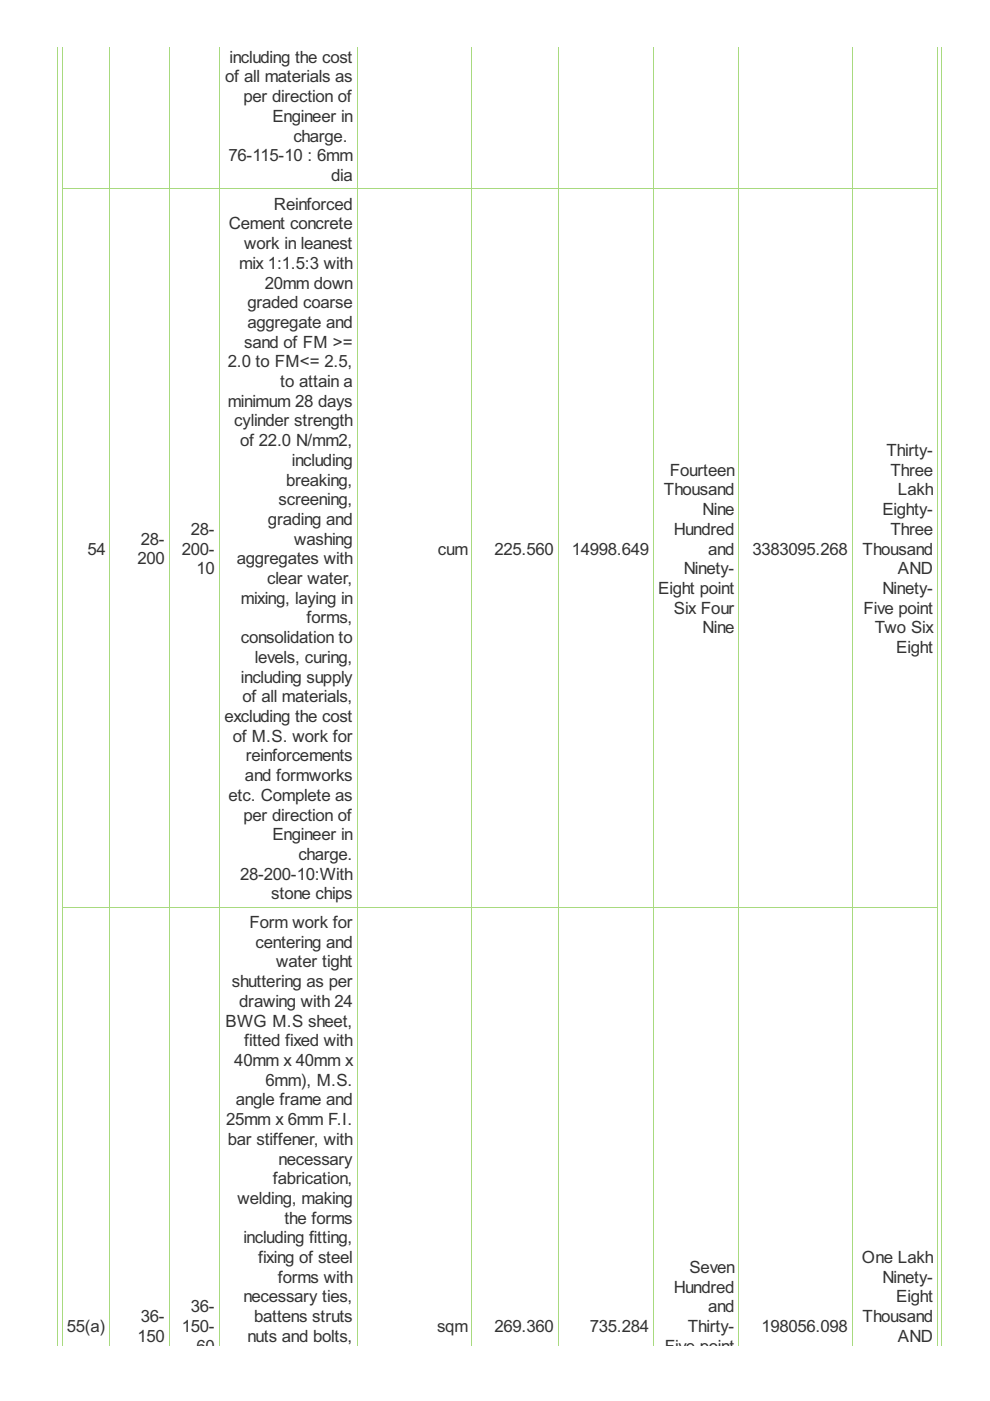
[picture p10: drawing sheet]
<svg xmlns="http://www.w3.org/2000/svg" width="210mm" height="297mm" viewBox="0 0 210 297" stroke-linecap="round" stroke-linejoin="round" font-family="sans-serif">
<defs><g id="words">
<g font-size="4" fill="#333">
<text x="47.8" y="17.5">of all materials as</text>
<text x="48.6" y="13.3">including the cost</text>
<text x="51.6" y="21.7">per direction of</text>
<text x="57.7" y="25.8">Engineer in</text>
<text x="48.5" y="34.2">76-115-10 : 6mm</text>
<text x="62.2" y="30">charge.</text>
<text x="70.2" y="38.4">dia</text>
<text x="58.1" y="44.5">Reinforced</text>
<text x="48.5" y="48.6">Cement concrete</text>
<text x="51.8" y="52.8">work in leanest</text>
<text x="50.7" y="57">mix 1:1.5:3 with</text>
<text x="52.5" y="65.3">graded coarse</text>
<text x="56.1" y="61.2">20mm down</text>
<text x="52.5" y="69.5">aggregate and</text>
<text x="48.3" y="77.9">2.0 to FM&lt;= 2.5,</text>
<text x="51.8" y="73.7">sand of FM &gt;=</text>
<text x="59.4" y="82.1">to attain a</text>
<text x="48.3" y="86.2">minimum 28 days</text>
<text x="49.7" y="90.4">cylinder strength</text>
<text x="50.9" y="94.6">of 22.0 N/mm2,</text>
<text x="61.9" y="98.8">including</text>
<text x="142" y="100.9">Fourteen</text>
<text x="188" y="96.7">Thirty-</text>
<text x="188.8" y="100.9">Three</text>
<text x="59.1" y="107.1">screening,</text>
<text x="60.6" y="102.9">breaking,</text>
<text x="140.8" y="105">Thousand</text>
<text x="190.4" y="105">Lakh</text>
<text x="40.5" y="113.4">28-</text>
<text x="56.8" y="111.3">grading and</text>
<text x="142.9" y="113.4">Hundred</text>
<text x="149" y="109.2">Nine</text>
<text x="187.1" y="109.2">Eighty-</text>
<text x="188.8" y="113.4">Three</text>
<text x="18.5" y="117.6">54</text>
<text x="29.1" y="119.7">200</text>
<text x="29.8" y="115.5">28-</text>
<text x="38.5" y="117.6">200-</text>
<text x="50.2" y="119.7">aggregates with</text>
<text x="62.4" y="115.5">washing</text>
<text x="92.8" y="117.6">cum</text>
<text x="104.9" y="117.6">225.560</text>
<text x="121.2" y="117.6">14998.649</text>
<text x="150.1" y="117.6">and</text>
<text x="159.5" y="117.6">3383095.268</text>
<text x="182.9" y="117.6">Thousand</text>
<text x="41.7" y="121.7">10</text>
<text x="56.6" y="123.8">clear water,</text>
<text x="139.6" y="125.9">Eight point</text>
<text x="145" y="121.7">Ninety-</text>
<text x="187.1" y="125.9">Ninety-</text>
<text x="190.4" y="121.7">AND</text>
<text x="51.1" y="128">mixing, laying in</text>
<text x="142.9" y="130.1">Six Four</text>
<text x="183.1" y="130.1">Five point</text>
<text x="51.1" y="136.4">consolidation to</text>
<text x="65" y="132.2">forms,</text>
<text x="149" y="134.3">Nine</text>
<text x="185.5" y="134.3">Two Six</text>
<text x="54" y="140.5">levels, curing,</text>
<text x="190" y="138.5">Eight</text>
<text x="51.1" y="144.7">including supply</text>
<text x="51.4" y="148.9">of all materials,</text>
<text x="47.6" y="153.1">excluding the cost</text>
<text x="49.3" y="157.3">of M.S. work for</text>
<text x="52.1" y="161.4">reinforcements</text>
<text x="51.9" y="165.6">and formworks</text>
<text x="48.5" y="169.8">etc. Complete as</text>
<text x="51.6" y="174">per direction of</text>
<text x="57.7" y="178.1">Engineer in</text>
<text x="63.3" y="182.3">charge.</text>
<text x="50.9" y="186.5">28-200-10:With</text>
<text x="57.5" y="190.7">stone chips</text>
<text x="52.9" y="196.8">Form work for</text>
<text x="54.2" y="200.9">centering and</text>
<text x="49.2" y="209.3">shuttering as per</text>
<text x="58.6" y="205.1">water tight</text>
<text x="50.7" y="213.5">drawing with 24</text>
<text x="47.8" y="217.7">BWG M.S sheet,</text>
<text x="51.8" y="221.8">fitted fixed with</text>
<text x="49.7" y="226">40mm x 40mm x</text>
<text x="56.3" y="230.2">6mm), M.S.</text>
<text x="47.9" y="238.5">25mm x 6mm F.I.</text>
<text x="50" y="234.4">angle frame and</text>
<text x="48.3" y="242.7">bar stiffener, with</text>
<text x="57.9" y="251.1">fabrication,</text>
<text x="59.1" y="246.9">necessary</text>
<text x="50.4" y="255.3">welding, making</text>
<text x="51.6" y="263.6">including fitting,</text>
<text x="60.3" y="259.4">the forms</text>
<text x="54.7" y="267.8">fixing of steel</text>
<text x="146.2" y="269.9">Seven</text>
<text x="182.7" y="267.8">One Lakh</text>
<text x="58.9" y="272">forms with</text>
<text x="142.9" y="274.1">Hundred</text>
<text x="187.1" y="272">Ninety-</text>
<text x="29.8" y="280.3">36-</text>
<text x="40.5" y="278.2">36-</text>
<text x="51.6" y="276.1">necessary ties,</text>
<text x="53.9" y="280.3">battens struts</text>
<text x="150.1" y="278.2">and</text>
<text x="182.9" y="280.3">Thousand</text>
<text x="190" y="276.1">Eight</text>
<text x="14.2" y="282.4">55(a)</text>
<text x="29.1" y="284.5">150</text>
<text x="38.5" y="282.4">150-</text>
<text x="41.7" y="286.6">60</text>
<text x="52.5" y="284.5">nuts and bolts,</text>
<text x="92.7" y="282.4">sqm</text>
<text x="104.9" y="282.4">269.360</text>
<text x="125.1" y="282.4">735.284</text>
<text x="141" y="286.6">Five point</text>
<text x="145.8" y="282.4">Thirty-</text>
<text x="161.4" y="282.4">198056.098</text>
<text x="190.4" y="284.5">AND</text>
</g>
</g></defs>
<g fill="none" stroke="#a8da7f" stroke-width=".21">
<path d="M12.2 9.9v275.5M13.2 9.9v275.5M23.3 9.9v275.5M35.8 9.9v275.5M46.5 9.9v275.5M75.7 9.9v275.5M100.1 9.9v275.5M118.4 9.9v275.5M138.5 9.9v275.5M156.6 9.9v275.5M180.7 9.9v275.5M198.8 9.9v275.5"/>
<path d="M199.6 9.9v275.5M13.1 40h185.8M13.1 192.3h185.8"/>
</g>
<use href="#words"/>
</svg>
